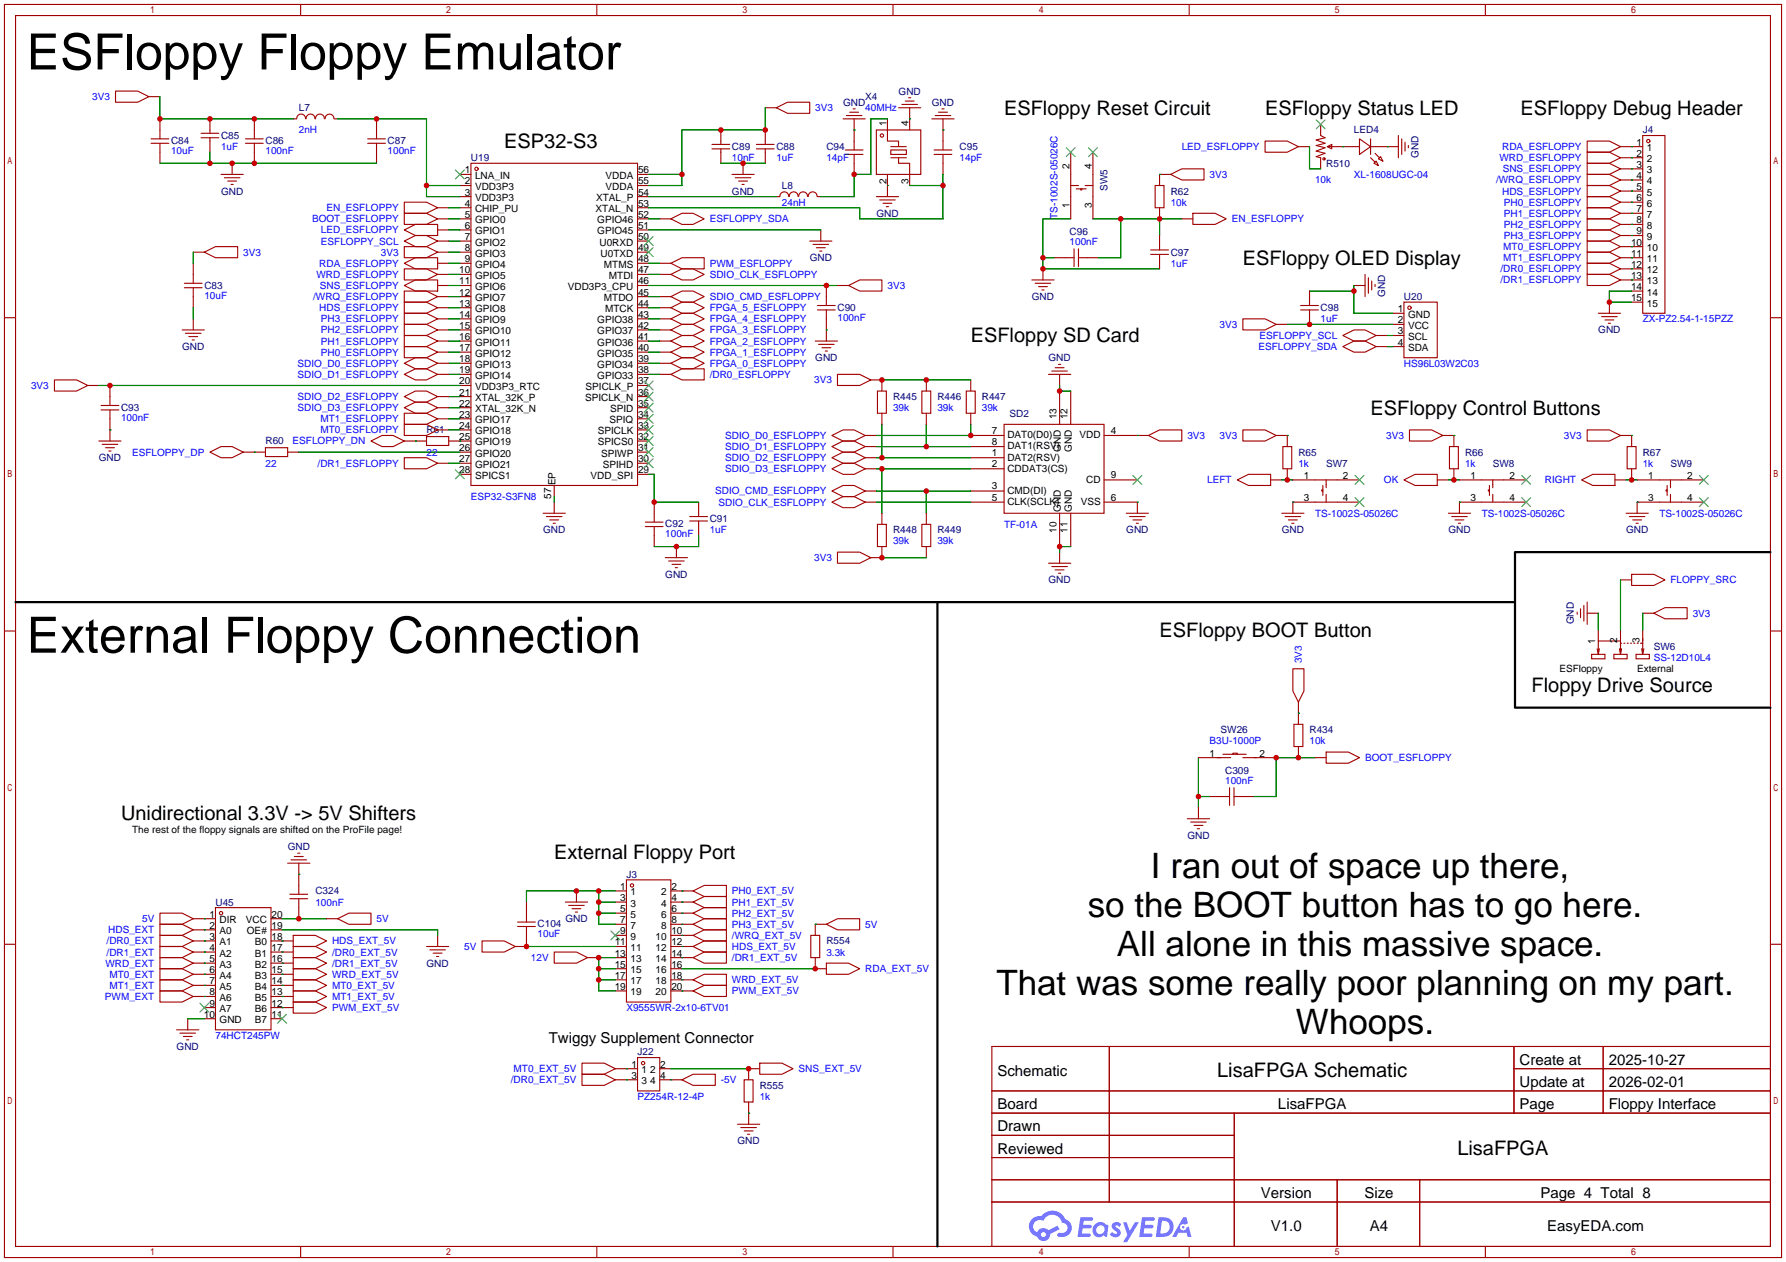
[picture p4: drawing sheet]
<svg xmlns="http://www.w3.org/2000/svg" width="408mm" height="289mm" viewBox="0 0 408 289" stroke-linecap="round" stroke-linejoin="round" font-family="sans-serif">
<defs><g id="words">
<g font-size="11.4">
<text x="6.1" y="15.9">ESFloppy Floppy Emulator</text>
<text x="6.1" y="149.2">External Floppy Connection</text>
</g>
<g font-size="8">
<text x="263.2" y="200.8">I ran out of space up there,</text>
<text x="248.7" y="209.6">so the BOOT button has to go here.</text>
<text x="255.4" y="218.5">All alone in this massive space.</text>
<text x="227.8" y="227.4">That was some really poor planning on my part.</text>
<text x="296.4" y="236.3">Whoops.</text>
</g>
<g font-size="4.6">
<text x="229.6" y="26.2">ESFloppy Reset Circuit</text>
<text x="289.3" y="26.2">ESFloppy Status LED</text>
<text x="347.7" y="26.2">ESFloppy Debug Header</text>
<text x="115.3" y="33.8">ESP32-S3</text>
<text x="284.2" y="60.5">ESFloppy OLED Display</text>
<text x="222" y="78.3">ESFloppy SD Card</text>
<text x="313.4" y="94.8">ESFloppy Control Buttons</text>
<text x="265.2" y="145.6">ESFloppy BOOT Button</text>
<text x="350.3" y="158.3">Floppy Drive Source</text>
<text x="27.7" y="187.5">Unidirectional 3.3V -&gt; 5V Shifters</text>
<text x="126.7" y="196.4">External Floppy Port</text>
<text x="278.3" y="246.3">LisaFPGA Schematic</text>
<text x="333.3" y="264.1">LisaFPGA</text>
</g>
<g font-size="3.4">
<text x="125.5" y="238.5">Twiggy Supplement Connector</text>
<text x="228.1" y="246">Schematic</text>
<text x="347.5" y="243.4">Create at</text>
<text x="367.9" y="243.4">2025-10-27</text>
<text x="347.5" y="248.5">Update at</text>
<text x="367.9" y="248.5">2026-02-01</text>
<text x="228.1" y="253.6">Board</text>
<text x="292.3" y="253.6">LisaFPGA</text>
<text x="347.5" y="253.6">Page</text>
<text x="367.9" y="253.6">Floppy Interface</text>
<text x="228.1" y="258.7">Drawn</text>
<text x="228.1" y="263.8">Reviewed</text>
<text x="288.3" y="273.9">Version</text>
<text x="312" y="273.9">Size</text>
<text x="352.3" y="273.9">Page 4 Total 8</text>
<text x="290.6" y="281.5">V1.0</text>
<text x="313.3" y="281.5">A4</text>
<text x="353.8" y="281.5">EasyEDA.com</text>
</g>
<g font-size="2.3" fill="#00f">
<text x="21.1" y="22.9">3V3</text>
<text x="186.4" y="25.4">3V3</text>
<text x="197.9" y="25.4">40MHz</text>
<text x="39.1" y="35.2">10uF</text>
<text x="50.5" y="34.3">1uF</text>
<text x="60.7" y="35.2">100nF</text>
<text x="68.3" y="30.5">2nH</text>
<text x="88.6" y="35.2">100nF</text>
<text x="270.2" y="34.3">LED_ESFLOPPY</text>
<text x="343.5" y="34.3">RDA_ESFLOPPY</text>
<text x="167.4" y="36.9">10nF</text>
<text x="177.5" y="36.9">1uF</text>
<text x="189" y="36.9">14pF</text>
<text x="219.5" y="36.9">14pF</text>
<text x="276.6" y="40.7">3V3</text>
<text x="300.7" y="41.9">10k</text>
<text x="309.6" y="40.7">XL-1608UGC-04</text>
<text x="342.1" y="41.9">/WRQ_ESFLOPPY</text>
<text x="342.9" y="36.9">WRD_ESFLOPPY</text>
<text x="343.6" y="39.4">SNS_ESFLOPPY</text>
<text x="178.8" y="47">24nH</text>
<text x="267.7" y="47">10k</text>
<text x="343.5" y="44.5">HDS_ESFLOPPY</text>
<text x="343.9" y="47">PH0_ESFLOPPY</text>
<text x="71.4" y="50.8">BOOT_ESFLOPPY</text>
<text x="73.4" y="53.4">LED_ESFLOPPY</text>
<text x="74.7" y="48.3">EN_ESFLOPPY</text>
<text x="162.3" y="50.8">ESFLOPPY_SDA</text>
<text x="241.8" y="50" transform="rotate(-90 241.8 50)">TS-1002S-05026C</text>
<text x="281.7" y="50.8">EN_ESFLOPPY</text>
<text x="343.9" y="52.1">PH2_ESFLOPPY</text>
<text x="343.9" y="49.6">PH1_ESFLOPPY</text>
<text x="55.6" y="58.4">3V3</text>
<text x="73.4" y="55.9">ESFLOPPY_SCL</text>
<text x="87.1" y="58.4">3V3</text>
<text x="244.6" y="56">100nF</text>
<text x="343.8" y="59.7">MT1_ESFLOPPY</text>
<text x="343.8" y="57.2">MT0_ESFLOPPY</text>
<text x="343.9" y="54.6">PH3_ESFLOPPY</text>
<text x="72.4" y="63.5">WRD_ESFLOPPY</text>
<text x="73" y="61">RDA_ESFLOPPY</text>
<text x="162.3" y="61">PWM_ESFLOPPY</text>
<text x="162.3" y="63.5">SDIO_CLK_ESFLOPPY</text>
<text x="267.7" y="61">1uF</text>
<text x="343.1" y="64.8">/DR1_ESFLOPPY</text>
<text x="343.1" y="62.3">/DR0_ESFLOPPY</text>
<text x="46.7" y="68.3">10uF</text>
<text x="71.6" y="68.6">/WRQ_ESFLOPPY</text>
<text x="73" y="71.1">HDS_ESFLOPPY</text>
<text x="73.1" y="66.1">SNS_ESFLOPPY</text>
<text x="162.3" y="71.1">FPGA_5_ESFLOPPY</text>
<text x="162.3" y="68.6">SDIO_CMD_ESFLOPPY</text>
<text x="202.9" y="66.1">3V3</text>
<text x="73.4" y="73.7">PH3_ESFLOPPY</text>
<text x="73.4" y="76.2">PH2_ESFLOPPY</text>
<text x="162.3" y="76.2">FPGA_3_ESFLOPPY</text>
<text x="162.3" y="73.7">FPGA_4_ESFLOPPY</text>
<text x="191.5" y="73.3">100nF</text>
<text x="278.9" y="75">3V3</text>
<text x="288" y="77.5">ESFLOPPY_SCL</text>
<text x="302" y="73.7">1uF</text>
<text x="375.7" y="73.7">ZX-PZ2.54-1-15PZZ</text>
<text x="68.1" y="83.8">SDIO_D0_ESFLOPPY</text>
<text x="73.4" y="78.8">PH1_ESFLOPPY</text>
<text x="73.4" y="81.3">PH0_ESFLOPPY</text>
<text x="162.3" y="83.8">FPGA_0_ESFLOPPY</text>
<text x="162.3" y="81.3">FPGA_1_ESFLOPPY</text>
<text x="162.3" y="78.8">FPGA_2_ESFLOPPY</text>
<text x="287.8" y="80">ESFLOPPY_SDA</text>
<text x="321.1" y="83.8">HS96L03W2C03</text>
<text x="7.1" y="88.9">3V3</text>
<text x="68.1" y="86.4">SDIO_D1_ESFLOPPY</text>
<text x="162.3" y="86.4">/DR0_ESFLOPPY</text>
<text x="186.2" y="87.7">3V3</text>
<text x="68.1" y="91.5">SDIO_D2_ESFLOPPY</text>
<text x="68.1" y="94">SDIO_D3_ESFLOPPY</text>
<text x="204.2" y="94">39k</text>
<text x="214.4" y="94">39k</text>
<text x="224.5" y="94">39k</text>
<text x="27.7" y="96.2">100nF</text>
<text x="66.9" y="101.6">ESFLOPPY_DN</text>
<text x="73.3" y="96.5">MT1_ESFLOPPY</text>
<text x="73.3" y="99.1">MT0_ESFLOPPY</text>
<text x="165.8" y="100.4">SDIO_D0_ESFLOPPY</text>
<text x="271.5" y="100.4">3V3</text>
<text x="278.9" y="100.4">3V3</text>
<text x="317" y="100.4">3V3</text>
<text x="357.6" y="100.4">3V3</text>
<text x="30.2" y="104.2">ESFLOPPY_DP</text>
<text x="60.7" y="106.7">22</text>
<text x="72.6" y="106.7">/DR1_ESFLOPPY</text>
<text x="97.5" y="104.2">22</text>
<text x="165.8" y="102.9">SDIO_D1_ESFLOPPY</text>
<text x="165.8" y="105.4">SDIO_D2_ESFLOPPY</text>
<text x="165.8" y="108">SDIO_D3_ESFLOPPY</text>
<text x="296.9" y="106.7">1k</text>
<text x="335" y="106.7">1k</text>
<text x="375.7" y="106.7">1k</text>
<text x="163.6" y="113.1">SDIO_CMD_ESFLOPPY</text>
<text x="276.1" y="110.5">LEFT</text>
<text x="316.5" y="110.5">OK</text>
<text x="353.3" y="110.5">RIGHT</text>
<text x="107.7" y="114.3">ESP32-S3FN8</text>
<text x="164.3" y="115.6">SDIO_CLK_ESFLOPPY</text>
<text x="300.7" y="118.1">TS-1002S-05026C</text>
<text x="338.8" y="118.1">TS-1002S-05026C</text>
<text x="379.5" y="118.1">TS-1002S-05026C</text>
<text x="152.1" y="122.9">100nF</text>
<text x="162.3" y="121.9">1uF</text>
<text x="204.2" y="124.5">39k</text>
<text x="214.4" y="124.5">39k</text>
<text x="229.6" y="120.7">TF-01A</text>
<text x="186.2" y="128.3">3V3</text>
<text x="382" y="133.4">FLOPPY_SRC</text>
<text x="387.1" y="141">3V3</text>
<text x="297.7" y="151.6" transform="rotate(-90 297.7 151.6)">3V3</text>
<text x="378.2" y="151.2">SS-12D10L4</text>
<text x="276.6" y="170.2">B3U-1000P</text>
<text x="299.5" y="170.2">10k</text>
<text x="280.2" y="179.2">100nF</text>
<text x="312.2" y="174">BOOT_ESFLOPPY</text>
<text x="72.1" y="207">100nF</text>
<text x="167.4" y="204.5">PH0_EXT_5V</text>
<text x="167.4" y="207">PH1_EXT_5V</text>
<text x="167.4" y="209.6">PH2_EXT_5V</text>
<text x="24.4" y="215.9">/DR0_EXT</text>
<text x="24.8" y="213.4">HDS_EXT</text>
<text x="32.5" y="210.8">5V</text>
<text x="75.9" y="215.9">HDS_EXT_5V</text>
<text x="86.1" y="210.8">5V</text>
<text x="122.9" y="214.3">10uF</text>
<text x="167.4" y="212.1">PH3_EXT_5V</text>
<text x="167.4" y="214.7">/WRQ_EXT_5V</text>
<text x="197.9" y="212.1">5V</text>
<text x="24.1" y="221">WRD_EXT</text>
<text x="24.4" y="218.5">/DR1_EXT</text>
<text x="75.9" y="221">/DR1_EXT_5V</text>
<text x="75.9" y="218.5">/DR0_EXT_5V</text>
<text x="106.2" y="217.2">5V</text>
<text x="121.4" y="219.7">12V</text>
<text x="167.4" y="217.2">HDS_EXT_5V</text>
<text x="167.4" y="219.7">/DR1_EXT_5V</text>
<text x="189" y="218.5">3.3k</text>
<text x="25" y="223.5">MT0_EXT</text>
<text x="25" y="226.1">MT1_EXT</text>
<text x="75.9" y="223.5">WRD_EXT_5V</text>
<text x="75.9" y="226.1">MT0_EXT_5V</text>
<text x="167.4" y="224.8">WRD_EXT_5V</text>
<text x="167.4" y="227.4">PWM_EXT_5V</text>
<text x="197.9" y="222.3">RDA_EXT_5V</text>
<text x="24" y="228.6">PWM_EXT</text>
<text x="75.9" y="228.6">MT1_EXT_5V</text>
<text x="75.9" y="231.2">PWM_EXT_5V</text>
<text x="143.3" y="231.2">X9555WR-2x10-6TV01</text>
<text x="49.3" y="237.5">74HCT245PW</text>
<text x="117.5" y="245.1">MT0_EXT_5V</text>
<text x="182.6" y="245.1">SNS_EXT_5V</text>
<text x="116.8" y="247.7">/DR0_EXT_5V</text>
<text x="145.8" y="251.5">PZ254R-12-4P</text>
<text x="164.8" y="247.7">-5V</text>
<text x="173.7" y="251.5">1k</text>
</g>
<g font-size="2.3" fill="#000080">
<text x="197.9" y="22.9">X4</text>
<text x="205.5" y="21.6">GND</text>
<text x="68.3" y="25.4">L7</text>
<text x="192.8" y="24.2">GND</text>
<text x="213.1" y="24.2">GND</text>
<text x="39.1" y="32.9">C84</text>
<text x="50.5" y="31.8">C85</text>
<text x="60.7" y="32.9">C86</text>
<text x="88.6" y="32.9">C87</text>
<text x="167.4" y="34.3">C89</text>
<text x="177.5" y="34.3">C88</text>
<text x="189" y="34.3">C94</text>
<text x="219.5" y="34.3">C95</text>
<text x="309.6" y="30.5">LED4</text>
<text x="375.7" y="30.5">J4</text>
<text x="107.7" y="36.9">U19</text>
<text x="303.3" y="38.1">R510</text>
<text x="324.4" y="36.1" transform="rotate(-90 324.4 36.1)">GND</text>
<text x="50.5" y="44.5">GND</text>
<text x="167.4" y="44.5">GND</text>
<text x="178.8" y="43.2">L8</text>
<text x="253.3" y="43.7" transform="rotate(-90 253.3 43.7)">SW5</text>
<text x="267.7" y="44.5">R62</text>
<text x="200.4" y="49.6">GND</text>
<text x="244.6" y="53.7">C96</text>
<text x="185.2" y="59.7">GND</text>
<text x="267.7" y="58.4">C97</text>
<text x="46.7" y="66">C83</text>
<text x="191.5" y="71">C90</text>
<text x="236" y="68.6">GND</text>
<text x="302" y="71.1">C98</text>
<text x="316.8" y="67.8" transform="rotate(-90 316.8 67.8)">GND</text>
<text x="321.1" y="68.6">U20</text>
<text x="365.5" y="76.2">GND</text>
<text x="41.7" y="80">GND</text>
<text x="186.4" y="82.6">GND</text>
<text x="239.8" y="82.6">GND</text>
<text x="27.7" y="93.9">C93</text>
<text x="204.2" y="91.5">R445</text>
<text x="214.4" y="91.5">R446</text>
<text x="224.5" y="91.5">R447</text>
<text x="230.9" y="95.3">SD2</text>
<text x="60.7" y="101.6">R60</text>
<text x="97.5" y="99.1">R61</text>
<text x="22.6" y="105.4">GND</text>
<text x="296.9" y="104.2">R65</text>
<text x="303.3" y="106.7">SW7</text>
<text x="335" y="104.2">R66</text>
<text x="341.4" y="106.7">SW8</text>
<text x="375.7" y="104.2">R67</text>
<text x="382" y="106.7">SW9</text>
<text x="162.3" y="119.4">C91</text>
<text x="124.2" y="121.9">GND</text>
<text x="152.1" y="120.6">C92</text>
<text x="204.2" y="121.9">R448</text>
<text x="214.4" y="121.9">R449</text>
<text x="257.6" y="121.9">GND</text>
<text x="293.1" y="121.9">GND</text>
<text x="331.2" y="121.9">GND</text>
<text x="371.9" y="121.9">GND</text>
<text x="152.1" y="132.1">GND</text>
<text x="239.8" y="133.4">GND</text>
<text x="359.9" y="142.7" transform="rotate(-90 359.9 142.7)">GND</text>
<text x="378.2" y="148.6">SW6</text>
<text x="279.1" y="167.7">SW26</text>
<text x="299.5" y="167.7">R434</text>
<text x="280.2" y="176.9">C309</text>
<text x="271.5" y="191.8">GND</text>
<text x="65.8" y="194.3">GND</text>
<text x="143.3" y="200.7">J3</text>
<text x="49.3" y="207">U45</text>
<text x="72.1" y="204.5">C324</text>
<text x="122.9" y="212">C104</text>
<text x="129.3" y="210.8">GND</text>
<text x="189" y="215.9">R554</text>
<text x="97.5" y="221">GND</text>
<text x="40.4" y="240.1">GND</text>
<text x="145.8" y="241.3">J22</text>
<text x="173.7" y="248.9">R555</text>
<text x="168.7" y="261.6">GND</text>
</g>
<g font-size="2.3">
<text x="202.7" y="28.7" transform="rotate(-90 202.7 28.7)">1</text>
<text x="207.8" y="28.7" transform="rotate(-90 207.8 28.7)">4</text>
<text x="374.3" y="33.3">1</text>
<text x="374.3" y="35.8">2</text>
<text x="376.6" y="34.5">1</text>
<text x="106.3" y="39.6">1</text>
<text x="108.6" y="40.9">LNA_IN</text>
<text x="138.5" y="40.9">VDDA</text>
<text x="145.9" y="39.6">56</text>
<text x="244.6" y="38.6" transform="rotate(-90 244.6 38.6)">2</text>
<text x="249.7" y="38.6" transform="rotate(-90 249.7 38.6)">4</text>
<text x="374.3" y="38.4">3</text>
<text x="374.3" y="40.9">4</text>
<text x="376.6" y="37.1">2</text>
<text x="376.6" y="39.6">3</text>
<text x="106.3" y="42.2">2</text>
<text x="106.3" y="44.7">3</text>
<text x="106.3" y="47.2">4</text>
<text x="108.6" y="43.4">VDD3P3</text>
<text x="108.6" y="46">VDD3P3</text>
<text x="136.3" y="46">XTAL_P</text>
<text x="138.5" y="43.4">VDDA</text>
<text x="145.9" y="47.2">53</text>
<text x="145.9" y="44.7">54</text>
<text x="145.9" y="42.2">55</text>
<text x="202.7" y="42.2" transform="rotate(-90 202.7 42.2)">2</text>
<text x="207.8" y="42.2" transform="rotate(-90 207.8 42.2)">3</text>
<text x="244.6" y="47.5" transform="rotate(-90 244.6 47.5)">1</text>
<text x="249.7" y="47.5" transform="rotate(-90 249.7 47.5)">3</text>
<text x="374.3" y="43.4">5</text>
<text x="374.3" y="46">6</text>
<text x="376.6" y="42.2">4</text>
<text x="376.6" y="44.7">5</text>
<text x="376.6" y="47.2">6</text>
<text x="106.3" y="49.8">5</text>
<text x="106.3" y="52.3">6</text>
<text x="108.6" y="48.5">CHIP_PU</text>
<text x="108.6" y="51.1">GPIO0</text>
<text x="108.6" y="53.6">GPIO1</text>
<text x="136.2" y="48.5">XTAL_N</text>
<text x="136.6" y="53.6">GPIO45</text>
<text x="136.6" y="51.1">GPIO46</text>
<text x="145.9" y="52.3">51</text>
<text x="145.9" y="49.8">52</text>
<text x="374.3" y="48.5">7</text>
<text x="374.3" y="51.1">8</text>
<text x="374.3" y="53.6">9</text>
<text x="376.6" y="49.8">7</text>
<text x="376.6" y="52.3">8</text>
<text x="106.3" y="54.9">7</text>
<text x="106.3" y="57.4">8</text>
<text x="106.3" y="59.9">9</text>
<text x="108.6" y="56.1">GPIO2</text>
<text x="108.6" y="58.7">GPIO3</text>
<text x="137.1" y="56.1">U0RXD</text>
<text x="137.4" y="58.7">U0TXD</text>
<text x="145.9" y="59.9">48</text>
<text x="145.9" y="57.4">49</text>
<text x="145.9" y="54.9">50</text>
<text x="373" y="56.1">10</text>
<text x="373" y="58.7">11</text>
<text x="376.6" y="54.9">9</text>
<text x="376.6" y="57.4">10</text>
<text x="376.6" y="59.9">11</text>
<text x="105" y="62.5">10</text>
<text x="105" y="65">11</text>
<text x="108.6" y="61.2">GPIO4</text>
<text x="108.6" y="63.8">GPIO5</text>
<text x="138.1" y="61.2">MTMS</text>
<text x="139.3" y="63.8">MTDI</text>
<text x="145.9" y="65">46</text>
<text x="145.9" y="62.5">47</text>
<text x="373" y="61.2">12</text>
<text x="373" y="63.8">13</text>
<text x="376.6" y="62.5">12</text>
<text x="376.6" y="65">13</text>
<text x="105" y="67.6">12</text>
<text x="105" y="70.1">13</text>
<text x="108.6" y="66.3">GPIO6</text>
<text x="108.6" y="68.8">GPIO7</text>
<text x="108.6" y="71.4">GPIO8</text>
<text x="129.9" y="66.3">VDD3P3_CPU</text>
<text x="138.1" y="68.8">MTDO</text>
<text x="138.4" y="71.4">MTCK</text>
<text x="145.9" y="70.1">44</text>
<text x="145.9" y="67.6">45</text>
<text x="319.7" y="71.4">1</text>
<text x="373" y="66.3">14</text>
<text x="373" y="68.8">15</text>
<text x="376.6" y="67.6">14</text>
<text x="376.6" y="70.1">15</text>
<text x="105" y="72.6">14</text>
<text x="105" y="75.2">15</text>
<text x="105" y="77.7">16</text>
<text x="108.6" y="73.9">GPIO9</text>
<text x="108.6" y="76.5">GPIO10</text>
<text x="136.6" y="76.5">GPIO37</text>
<text x="136.6" y="73.9">GPIO38</text>
<text x="145.9" y="77.7">41</text>
<text x="145.9" y="75.2">42</text>
<text x="145.9" y="72.6">43</text>
<text x="319.7" y="73.9">2</text>
<text x="319.7" y="76.5">3</text>
<text x="322" y="72.6">GND</text>
<text x="322" y="75.2">VCC</text>
<text x="322" y="77.7">SCL</text>
<text x="105" y="80.3">17</text>
<text x="105" y="82.8">18</text>
<text x="108.6" y="79">GPIO11</text>
<text x="108.6" y="81.5">GPIO12</text>
<text x="136.6" y="81.5">GPIO35</text>
<text x="136.6" y="79">GPIO36</text>
<text x="145.9" y="82.8">39</text>
<text x="145.9" y="80.3">40</text>
<text x="319.7" y="79">4</text>
<text x="322" y="80.3">SDA</text>
<text x="105" y="85.3">19</text>
<text x="105" y="87.9">20</text>
<text x="108.6" y="84.1">GPIO13</text>
<text x="108.6" y="86.6">GPIO14</text>
<text x="108.6" y="89.2">VDD3P3_RTC</text>
<text x="133.9" y="89.2">SPICLK_P</text>
<text x="136.6" y="86.6">GPIO33</text>
<text x="136.6" y="84.1">GPIO34</text>
<text x="145.9" y="87.9">37</text>
<text x="145.9" y="85.3">38</text>
<text x="105" y="90.4">21</text>
<text x="105" y="93">22</text>
<text x="105" y="95.5">23</text>
<text x="108.6" y="91.7">XTAL_32K_P</text>
<text x="108.6" y="94.2">XTAL_32K_N</text>
<text x="133.8" y="91.7">SPICLK_N</text>
<text x="139.5" y="94.2">SPID</text>
<text x="145.9" y="95.5">34</text>
<text x="145.9" y="93">35</text>
<text x="145.9" y="90.4">36</text>
<text x="241.6" y="95.9" transform="rotate(-90 241.6 95.9)">13</text>
<text x="244.1" y="95.9" transform="rotate(-90 244.1 95.9)">12</text>
<text x="105" y="98">24</text>
<text x="105" y="100.6">25</text>
<text x="108.6" y="96.8">GPIO17</text>
<text x="108.6" y="99.3">GPIO18</text>
<text x="108.6" y="101.9">GPIO19</text>
<text x="136.7" y="101.9">SPICS0</text>
<text x="136.7" y="99.3">SPICLK</text>
<text x="139.4" y="96.8">SPIQ</text>
<text x="145.9" y="100.6">32</text>
<text x="145.9" y="98">33</text>
<text x="226.8" y="99.2">7</text>
<text x="226.8" y="101.8">8</text>
<text x="230.4" y="100.2">DAT0(D0)</text>
<text x="246.9" y="100.2">VDD</text>
<text x="254" y="99.2">4</text>
<text x="105" y="103.1">26</text>
<text x="105" y="105.7">27</text>
<text x="108.6" y="104.4">GPIO20</text>
<text x="108.6" y="106.9">GPIO21</text>
<text x="137.5" y="104.4">SPIWP</text>
<text x="137.9" y="106.9">SPIHD</text>
<text x="145.9" y="105.7">30</text>
<text x="145.9" y="103.1">31</text>
<text x="226.8" y="104.3">1</text>
<text x="226.8" y="106.8">2</text>
<text x="230.4" y="105.3">DAT2(RSV)</text>
<text x="230.4" y="107.9">CDDAT3(CS)</text>
<text x="230.4" y="102.8">DAT1(RSV)</text>
<text x="242.6" y="103.3" transform="rotate(-90 242.6 103.3)">GND</text>
<text x="245.1" y="103.3" transform="rotate(-90 245.1 103.3)">GND</text>
<text x="105" y="108.2">28</text>
<text x="108.6" y="109.5">SPICS1</text>
<text x="127" y="111" transform="rotate(-90 127 111)">EP</text>
<text x="135.1" y="109.5">VDD_SPI</text>
<text x="145.9" y="108.2">29</text>
<text x="226.8" y="111.9">3</text>
<text x="230.4" y="112.9">CMD(DI)</text>
<text x="248.4" y="110.4">CD</text>
<text x="254" y="109.4">9</text>
<text x="298.2" y="109.5">1</text>
<text x="307.1" y="109.5">2</text>
<text x="336.3" y="109.5">1</text>
<text x="345.2" y="109.5">2</text>
<text x="376.9" y="109.5">1</text>
<text x="385.8" y="109.5">2</text>
<text x="126" y="114" transform="rotate(-90 126 114)">57</text>
<text x="226.8" y="114.5">5</text>
<text x="230.4" y="115.5">CLK(SCLK)</text>
<text x="242.6" y="117" transform="rotate(-90 242.6 117)">GND</text>
<text x="245.1" y="117" transform="rotate(-90 245.1 117)">GND</text>
<text x="247.1" y="115.5">VSS</text>
<text x="254" y="114.5">6</text>
<text x="298.2" y="114.6">3</text>
<text x="307.1" y="114.6">4</text>
<text x="336.3" y="114.6">3</text>
<text x="345.2" y="114.6">4</text>
<text x="376.9" y="114.6">3</text>
<text x="385.8" y="114.6">4</text>
<text x="241.6" y="121.8" transform="rotate(-90 241.6 121.8)">10</text>
<text x="244.1" y="121.8" transform="rotate(-90 244.1 121.8)">11</text>
<text x="364.8" y="147.3" transform="rotate(-90 364.8 147.3)">1</text>
<text x="369.9" y="147" transform="rotate(-90 369.9 147)">2</text>
<text x="374.9" y="147" transform="rotate(-90 374.9 147)">3</text>
<text x="356.6" y="153.7">ESFloppy</text>
<text x="374.4" y="153.7">External</text>
<text x="276.6" y="173">1</text>
<text x="288" y="173">2</text>
<text x="30.2" y="190.5">The rest of the floppy signals are shifted on the ProFile page!</text>
<text x="141.9" y="203.5">1</text>
<text x="153.5" y="203.5">2</text>
<text x="47.9" y="209.8">1</text>
<text x="62.1" y="209.8">20</text>
<text x="141.9" y="206">3</text>
<text x="141.9" y="208.5">5</text>
<text x="144.2" y="204.7">1</text>
<text x="144.2" y="207.3">3</text>
<text x="144.2" y="209.8">5</text>
<text x="151.2" y="209.8">6</text>
<text x="151.2" y="207.3">4</text>
<text x="151.2" y="204.7">2</text>
<text x="153.5" y="208.5">6</text>
<text x="153.5" y="206">4</text>
<text x="47.9" y="212.3">2</text>
<text x="47.9" y="214.9">3</text>
<text x="50.2" y="211.1">DIR</text>
<text x="50.2" y="213.6">A0</text>
<text x="56.2" y="211.1">VCC</text>
<text x="56.5" y="213.6">OE#</text>
<text x="62.1" y="214.9">18</text>
<text x="62.1" y="212.3">19</text>
<text x="141.9" y="211.1">7</text>
<text x="141.9" y="213.6">9</text>
<text x="144.2" y="212.3">7</text>
<text x="144.2" y="214.9">9</text>
<text x="149.9" y="214.9">10</text>
<text x="151.2" y="212.3">8</text>
<text x="153.5" y="213.6">10</text>
<text x="153.5" y="211.1">8</text>
<text x="47.9" y="217.4">4</text>
<text x="47.9" y="220">5</text>
<text x="50.2" y="216.2">A1</text>
<text x="50.2" y="218.7">A2</text>
<text x="50.2" y="221.2">A3</text>
<text x="58.2" y="221.2">B2</text>
<text x="58.2" y="218.7">B1</text>
<text x="58.2" y="216.2">B0</text>
<text x="62.1" y="220">16</text>
<text x="62.1" y="217.4">17</text>
<text x="140.6" y="216.2">11</text>
<text x="140.6" y="218.7">13</text>
<text x="140.6" y="221.2">15</text>
<text x="144.2" y="217.4">11</text>
<text x="144.2" y="220">13</text>
<text x="149.9" y="220">14</text>
<text x="149.9" y="217.4">12</text>
<text x="153.5" y="221.2">16</text>
<text x="153.5" y="218.7">14</text>
<text x="153.5" y="216.2">12</text>
<text x="47.9" y="222.5">6</text>
<text x="47.9" y="225">7</text>
<text x="47.9" y="227.6">8</text>
<text x="50.2" y="223.8">A4</text>
<text x="50.2" y="226.3">A5</text>
<text x="58.2" y="226.3">B4</text>
<text x="58.2" y="223.8">B3</text>
<text x="62.1" y="227.6">13</text>
<text x="62.1" y="225">14</text>
<text x="62.1" y="222.5">15</text>
<text x="140.6" y="223.8">17</text>
<text x="140.6" y="226.3">19</text>
<text x="144.2" y="222.5">15</text>
<text x="144.2" y="225">17</text>
<text x="144.2" y="227.6">19</text>
<text x="149.9" y="227.6">20</text>
<text x="149.9" y="225">18</text>
<text x="149.9" y="222.5">16</text>
<text x="153.5" y="226.3">20</text>
<text x="153.5" y="223.8">18</text>
<text x="46.6" y="232.7">10</text>
<text x="47.9" y="230.1">9</text>
<text x="50.2" y="228.9">A6</text>
<text x="50.2" y="231.4">A7</text>
<text x="50.2" y="233.9">GND</text>
<text x="58.2" y="233.9">B7</text>
<text x="58.2" y="231.4">B6</text>
<text x="58.2" y="228.9">B5</text>
<text x="62.1" y="232.7">11</text>
<text x="62.1" y="230.1">12</text>
<text x="144.4" y="244.1">1</text>
<text x="146.7" y="245.4">1</text>
<text x="148.7" y="245.4">2</text>
<text x="151" y="244.1">2</text>
<text x="144.4" y="246.6">3</text>
<text x="146.7" y="247.9">3</text>
<text x="148.7" y="247.9">4</text>
<text x="151" y="246.6">4</text>
</g>
</g></defs>
<g fill="none" stroke="#a10000" stroke-width=".25">
<path d="M1 1h406.4v286.5h-406.4zM3.6 3.6h401.3v281.4h-401.3zM68.7 1v2.6M136.5 1v2.6M204.2 1v2.6M271.9 1v2.6M339.7 1v2.6M1 72.6h2.6M404.9 72.6h2.5M1 144.3h2.6M404.9 144.3h2.5M1 215.9h2.6"/>
<path d="M404.9 215.9h2.5M226.8 239.3h178.1v45.7h-178.1zM253.7 239.3v35.5M346.2 239.3v15.2M366.6 239.3v15.2M226.8 249.4h178.1M226.8 254.5h178.1M226.8 259.6h55.5M282.3 254.5v30.5M346.2 244.3h58.7M226.8 269.7h178.1M226.8 264.7h55.5"/>
<path d="M226.8 274.8h178.1M305.8 269.7v15.3M324.7 269.7v15.3M68.7 285v2.5M136.5 285v2.5M204.2 285v2.5M271.9 285v2.5M339.7 285v2.5"/>
</g>
<g fill="#5487ff">
<path d="M254.6 279.7a1.3 1.3 0 0 1 1.8 .3l-.4 .6a.54 .54 0 0 0-.9-.3l.1 .2a1.28 1.28 0 0 1 .8 2.1 1.53 1.53 0 0 1-2.2-.3l.5-.6 .8 .4a.31 .31 0 0 0 .4-.2 .31 .31 0 0 0-.3-.4 1.12 1.12 0 0 1-.6-1.8z"/>
<path d="M256.8 279.5h.9l.6 2 1.2-2h.9l-2.7 4.5h-.9l1-1.7z"/>
<path d="M247.1 278.3h2.2a.46 .46 0 0 1 .5 .1 .46 .46 0 0 1 .1 .5l-.3 .2h-1.8l-.1 .9h1.6a.4 .4 0 0 1 .4 .5 .4 .4 0 0 1-.4 .3h-1.7l-.2 1.2h1.4a.46 .46 0 0 1 .5 .1 .46 .46 0 0 1 .1 .5l-.3 .2h-2.7z"/>
<path d="M261.2 278.3h2.2a.47 .47 0 0 1 .5 .1 .47 .47 0 0 1 .1 .5l-.3 .2h-1.8l-.1 .9h1.6a.4 .4 0 0 1 .4 .5 .4 .4 0 0 1-.4 .3h-1.7l-.2 1.2h1.4a.46 .46 0 0 1 .5 .1 .46 .46 0 0 1 .1 .5l-.3 .2h-2.7z"/>
<path d="M270.6 278.3h.7l.4 1.4-.7 .3a.75 .75 0 0 0-1.1 .3 .75 .75 0 0 0 .5 1.1 .75 .75 0 0 0 .9-.7l.5-.3 .7 2.4h-.9l-.2-1h-1.9l-.5 1h-.9z"/>
<path d="M265 278.3l-.7 4.5h1.5a2.27 2.27 0 0 0 2.6-2.3 2.27 2.27 0 0 0-2.7-2.2zM265.7 279.1a1.5 1.5 0 0 1 1.8 1.5 1.5 1.5 0 0 1-1.9 1.4h-.3z"/>
<path d="M250.4 279.9a1.6 1.6 0 0 0-.3 2.3 1.6 1.6 0 0 0 2.3 .2l.8 .4 .3-2.5-.2-.2-.5-.1a1.58 1.58 0 0 0-2.4-.1zM251 280.5a.99 .99 0 0 1 1.6 .5 .99 .99 0 0 1-1.3 1.1 .98 .98 0 0 1-.3-1.6z"/>
<path d="M236 278.7a2.37 2.37 0 0 0 1.2 4 1.54 1.54 0 0 0 1.7 1 1.54 1.54 0 0 0 1.3-1.6l2.1-1.1-.5-.7-2 1a1.57 1.57 0 0 0-2.6 .5 1.5 1.5 0 0 1-.8-2.1 1.5 1.5 0 0 1 2.2-.5 2.23 2.23 0 0 1 2.3-1.5 2.23 2.23 0 0 1 2 1.9 1.16 1.16 0 0 1 1.2 1 1.16 1.16 0 0 1-1.1 1.3h-.6a.47 .47 0 0 0-.6 .4 .47 .47 0 0 0 .4 .5 2.14 2.14 0 0 0 2.7-1.3 2.14 2.14 0 0 0-1.3-2.7 3.2 3.2 0 0 0-5.5-.8l-1.1 .1zM238 282.3a.6 .6 0 0 1 1.2 0 .6 .6 0 0 1-1.2 0z"/>
<circle cx="270.6" cy="280.6" r=".28"/>
</g>
<g fill="none" stroke="#a10000" stroke-width=".25">
<path d="M26.4 20.8h5.1l2.5 1.3-2.5 1.3h-5.1zM34 22.1h2.6M34.5 32.8h4.1M34.5 31.8h4.1M36.6 27.2v4.6M36.6 32.8v4.5M46 31.5h4M46 30.5h4M48 27.2v3.3M48 31.5v3.3M50.5 39.9h5.1M53.1 37.3v2.6"/>
<path d="M56.1 32.8h4.1M56.1 31.8h4.1M58.2 27.2v4.6M58.2 32.8v4.5M67.1 27.2h.7M67.8 27.2a1.01 1.01 0 0 1 1.1-1.1 1.01 1.01 0 0 1 1 1.1M70 27.2a1.01 1.01 0 0 1 1-1.1 1.01 1.01 0 0 1 1 1.1M72.2 27.2a1.01 1.01 0 0 1 1-1.1 1.01 1.01 0 0 1 1 1.1M74.3 27.2a1.01 1.01 0 0 1 1.1-1.1 1.01 1.01 0 0 1 1 1.1M76.5 27.2h.7M84.1 32.8h4M84.1 31.8h4"/>
<path d="M86.1 27.2v4.6M86.1 32.8v4.5M105.2 39.9h2.5M107.7 37.3h38.1v73.7h-38.1zM145.8 39.9h2.5M162.8 34h4.1M162.8 33h4.1M164.8 29.7v3.3M164.8 34v3.3M167.4 39.9h5.1M169.9 37.3v2.6M173 34h4"/>
<path d="M173 33h4M175 29.7v3.3M175 34v3.3M175 24.6h2.5M177.5 24.6l2.6-1.2h5.1v2.5h-5.1zM192.8 27.2h5.1M193.3 34.3h4.1M193.3 35.3h4.1M193.5 26.4h3.6M194.3 25.7h2M195.1 24.9h.5M195.3 27.2v7.1"/>
<path d="M195.3 35.3v4.6M200.4 29.7h10.2v10.2h-10.2zM202.9 27.2v5.1h2.6v1.2M202.9 39.9v5.1M203.7 34.3h3.6v1h-3.6zM203.7 33.5h3.6M203.7 36.1h3.6M205.5 36.1v1.2h2.5v5.1M205.5 24.6h5.1M206.2 23.9h3.6M207 23.1h2M207.8 22.4h.5"/>
<path d="M208 24.6v5.1M213.1 27.2h5.1M213.6 34.3h4.1M213.6 35.3h4.1M213.9 26.4h3.5M214.6 25.7h2.1M215.4 24.9h.5M215.6 27.2v7.1M215.6 35.3v4.6M244.9 34.8v15.2M249.9 34.8v15.2M267.7 39.9l2.6-1.3h5v2.5h-5z"/>
<path d="M267.7 39.9h-2.5v2.5M289.3 32.3h5.1l2.5 1.2-2.5 1.3h-5.1zM296.9 33.5h2.6M302 28.4v2.6l1 .5-2 .5 2 .8-2 .5 2 .5-2 .7 2 .6-2 .7 1 .3v2.5M303.5 33.5l1-.5v1zM303.5 33.5h7.4M310.9 31.8l2.5 1.7-2.5 1.8zM313.4 33.5h6.4M313.4 36.1l1.1 1M313.4 31.8v3.5M314.5 35.1l1 1M314.7 36.8l.5 1-1-.5z"/>
<path d="M315.7 35.8l.5 1-1-.5zM319.8 31v5.1M320.5 31.8v3.5M321.3 32.5v2M322.1 33.3v.5M363 34.8h5l2.6 1.3-2.6 1.2h-5zM363 39.9h5l2.6 1.2-2.6 1.3h-5zM363 32.3h5l2.6 1.2-2.6 1.3h-5zM363 37.3h5l2.6 1.3-2.6 1.3h-5zM370.6 33.5h5.1M370.6 36.1h5.1M370.6 38.6h5.1"/>
<path d="M375.7 31h5v40.6h-5zM44.2 57.7h2.5M46.7 57.7l2.6-1.3h5.1v2.5h-5.1zM51.3 40.6h3.6M52.1 41.4h2M52.8 42.2h.5M92.5 48.8h5l2.6 1.2-2.6 1.3h-5zM92.5 56.4h5l2.6 1.3-2.6 1.2h-5zM92.5 46.2h5l2.6 1.3-2.6 1.3h-5zM92.5 52.6l2.5-1.3h5.1v2.5h-5.1zM92.5 55.1l2.5-1.3h2.5l2.6 1.3-2.6 1.3h-2.5zM100.1 47.5h2.5"/>
<path d="M100.1 50h2.5M100.1 52.6h2.5M100.1 55.1h2.5M100.1 57.7h2.5M105.2 42.4h2.5M105.2 45h2.5M105.2 47.5h2.5M105.2 50h2.5M105.2 52.6h2.5M105.2 55.1h2.5M105.2 57.7h2.5M145.8 42.4h2.5"/>
<path d="M145.8 45h2.5M145.8 47.5h2.5M145.8 50h2.5M145.8 52.6h2.5M145.8 55.1h2.5M145.8 57.7h2.5M150.9 50h2.5M153.4 50l2.6-1.2h2.5l2.5 1.2-2.5 1.3h-2.5zM168.1 40.6h3.6M168.9 41.4h2M169.7 42.2h.5M180.4 44.9a1.01 1.01 0 0 0-1.1-1 1.01 1.01 0 0 0-1 1l-.8 .1"/>
<path d="M180.5 44.9a1.01 1.01 0 0 1 1-1 1.01 1.01 0 0 1 1 1M182.6 44.9a1.01 1.01 0 0 1 1.1-1 1.01 1.01 0 0 1 1 1M184.8 44.9a1.01 1.01 0 0 1 1-1 1.01 1.01 0 0 1 1.1 1M185.2 55.1h5M185.9 55.9h3.6M186.7 56.6h2M186.9 45h.8M187.5 57.4h.5M187.7 52.6v2.5M200.4 45h5.1M201.2 45.7h3.5M201.9 46.5h2.1"/>
<path d="M202.7 47.2h.5M241 58.9h4.6M244.9 42.4h1.7M245.6 56.9v4.1M246.1 43.2h2.3M246.6 56.9v4.1M246.6 58.9h4.6M247.1 43.2v.2h.3v-.2M248.2 42.4h1.7M263.1 58.2h4.1M263.1 57.2h4.1M264.2 42.4h2v5.1h-2z"/>
<path d="M265.2 47.5v2.5M265.2 53.8v3.4M265.2 58.2v3.3M270.3 50h2.5M272.8 48.8h5.1l2.5 1.2-2.5 1.3h-5.1zM363 42.4h5l2.6 1.3-2.6 1.3h-5zM363 52.6h5l2.6 1.2-2.6 1.3h-5zM363 50h5l2.6 1.3-2.6 1.3h-5zM363 47.5h5l2.6 1.3-2.6 1.2h-5zM363 45h5l2.6 1.2-2.6 1.3h-5zM363 57.7h5l2.6 1.2-2.6 1.3h-5zM363 55.1h5l2.6 1.3-2.6 1.3h-5z"/>
<path d="M370.6 58.9h5.1M370.6 41.1h5.1M370.6 43.7h5.1M370.6 53.8h5.1M370.6 51.3h5.1M370.6 48.8h5.1M370.6 46.2h5.1M370.6 56.4h5.1M41.7 75.4h5M42.2 65.8h4M42.2 64.8h4M42.4 76.2h3.6"/>
<path d="M43.2 77h2M43.9 77.7h.5M44.2 60.2v4.6M44.2 65.8v4.6M44.2 72.9v2.5M92.5 60.2l2.5-1.3h5.1v2.6h-5.1zM92.5 65.3l2.5-1.3h5.1v2.5h-5.1zM92.5 61.5h5l2.6 1.2-2.6 1.3h-5zM92.5 66.5h5l2.6 1.3-2.6 1.3h-5zM92.5 69.1h5l2.6 1.3-2.6 1.2h-5zM92.5 71.6h5l2.6 1.3-2.6 1.3h-5zM92.5 74.2h5l2.6 1.2-2.6 1.3h-5z"/>
<path d="M92.5 76.7h5l2.6 1.3-2.6 1.2h-5zM92.5 79.2h5l2.6 1.3-2.6 1.3h-5zM100.1 60.2h2.5M100.1 62.7h2.5M100.1 65.3h2.5M100.1 67.8h2.5M100.1 70.4h2.5M100.1 72.9h2.5M100.1 75.4h2.5M100.1 78h2.5M105.2 60.2h2.5M105.2 62.7h2.5"/>
<path d="M105.2 65.3h2.5M105.2 67.8h2.5M105.2 70.4h2.5M105.2 72.9h2.5M105.2 75.4h2.5M105.2 78h2.5M145.8 60.2h2.5M145.8 62.7h2.5M145.8 65.3h2.5M145.8 67.8h2.5M145.8 70.4h2.5M145.8 72.9h2.5"/>
<path d="M145.8 75.4h2.5M145.8 78h2.5M150.9 60.2h2.5M150.9 62.7h2.5M150.9 67.8h2.5M150.9 70.4h2.5M150.9 72.9h2.5M150.9 75.4h2.5M150.9 78h2.5M153.4 78l2.6-1.3h2.5l2.5 1.3-2.5 1.2h-2.5zM153.4 75.4l2.6-1.2h2.5l2.5 1.2-2.5 1.3h-2.5zM153.4 72.9l2.6-1.3h2.5l2.5 1.3-2.5 1.3h-2.5z"/>
<path d="M153.4 70.4l2.6-1.3h2.5l2.5 1.3-2.5 1.2h-2.5zM153.4 60.2l2.6-1.3h5v2.6h-5zM153.4 62.7l2.6-1.2h2.5l2.5 1.2-2.5 1.3h-2.5zM153.4 67.8l2.6-1.3h2.5l2.5 1.3-2.5 1.3h-2.5zM186.4 78h5.1M186.9 70.9h4.1M186.9 69.9h4.1M187.2 78.7h3.6M188 79.5h2M189 65.3v4.6M189 70.9v7.1M191.5 65.3h2.6"/>
<path d="M194.1 65.3l2.5-1.3h5.1v2.5h-5.1zM236 64h5M236.7 64.8h3.6M237.5 65.5h2M238.3 66.3h.5M238.5 61.5v2.5M284.2 72.9h5.1l2.5 1.3-2.5 1.2h-5.1zM291.8 74.2h2.6M297.4 70.9h4.1M297.4 69.9h4.1M299.5 66.5v3.4M299.5 70.9v3.3"/>
<path d="M307.1 76.7l2.5-1.3h2.6l2.5 1.3-2.5 1.3h-2.6zM307.1 79.2l2.5-1.2h2.6l2.5 1.2-2.5 1.3h-2.6zM309.6 65.3h2.6M312.2 62.7v5.1M312.9 63.5v3.6M313.7 64.3v2M314.5 65v.5M314.7 76.7h2.5M314.7 79.2h2.5M318.5 71.6h2.6M318.5 74.2h2.6M318.5 76.7h2.6"/>
<path d="M318.5 79.2h2.6M321.1 69.1h7.6v12.7h-7.6zM363 62.7h5l2.6 1.3-2.6 1.3h-5zM363 60.2h5l2.6 1.3-2.6 1.2h-5zM365.5 71.6h5.1M366.3 72.4h3.5M367 73.2h2.1M367.8 73.9h.5M368 69.1v2.5M370.6 64h5.1M370.6 61.5h5.1M373.1 66.5h2.6"/>
<path d="M373.1 69.1h2.6M12.4 86.9h5.1l2.6 1.2-2.6 1.3h-5.1zM20.1 88.1h2.5M23.1 93.7h4.1M23.1 92.7h4.1M25.1 88.1v4.6M25.1 93.7v7.1M92.5 94.5h5l2.6 1.3-2.6 1.2h-5zM92.5 97h5l2.6 1.3-2.6 1.3h-5zM92.5 83.1l2.5-1.3h2.5l2.6 1.3-2.6 1.2h-2.5zM92.5 85.6l2.5-1.3h2.5l2.6 1.3-2.6 1.3h-2.5zM92.5 90.7l2.5-1.3h2.5l2.6 1.3-2.6 1.2h-2.5z"/>
<path d="M92.5 93.2l2.5-1.3h2.5l2.6 1.3-2.6 1.3h-2.5zM97.5 99.8h5.1v2.1h-5.1zM100.1 80.5h2.5M100.1 83.1h2.5M100.1 85.6h2.5M100.1 90.7h2.5M100.1 93.2h2.5M100.1 95.8h2.5M100.1 98.3h2.5M105.2 80.5h2.5M105.2 83.1h2.5M105.2 85.6h2.5"/>
<path d="M105.2 88.1h2.5M105.2 90.7h2.5M105.2 93.2h2.5M105.2 95.8h2.5M105.2 98.3h2.5M145.8 80.5h2.5M145.8 83.1h2.5M145.8 85.6h2.5M145.8 88.1h2.5M145.8 90.7h2.5M145.8 93.2h2.5M145.8 95.8h2.5"/>
<path d="M145.8 98.3h2.5M150.9 80.5h2.5M150.9 83.1h2.5M150.9 85.6h2.5M153.4 83.1l2.6-1.3h2.5l2.5 1.3-2.5 1.2h-2.5zM153.4 80.5l2.6-1.3h2.5l2.5 1.3-2.5 1.3h-2.5zM153.4 85.6l2.6-1.3h5v2.6h-5zM188.7 80.3h.5M190.2 99.6l2.6-1.3h2.5l2.6 1.3-2.6 1.2h-2.5zM191.5 85.6h5.1l2.5 1.3-2.5 1.2h-5.1zM197.9 99.6h2.5M199.1 86.9h2.6v2.5"/>
<path d="M200.7 89.4h2v5.1h-2zM201.7 94.5v2.5M210.8 89.4h2.1v5.1h-2.1zM211.8 86.9v2.5M211.8 94.5v2.5M221 89.4h2v5.1h-2zM222 99.6h7.6M222 86.9v2.5M222 94.5v2.5M229.6 97h22.9v20.3h-22.9zM239.8 85.6h5.1M240.5 84.8h3.6"/>
<path d="M241.3 84.1h2M242.1 83.3h.5M242.3 85.6v2.5M242.3 89.4v7.6M244.9 89.4v7.6M252.5 99.6h10.1M262.6 99.6l2.6-1.3h5.1v2.5h-5.1zM284.2 98.3h5.1l2.5 1.3-2.5 1.2h-5.1zM291.8 99.6h2.6v2.5M322.3 98.3h5.1l2.5 1.3-2.5 1.2h-5.1zM329.9 99.6h2.6v2.5M363 98.3h5l2.6 1.3-2.6 1.2h-5z"/>
<path d="M370.6 99.6h2.5v2.5M22.6 100.8h5.1M23.4 101.6h3.5M24.1 102.4h2.1M24.9 103.1h.5M48 103.4l2.5-1.3h2.6l2.5 1.3-2.5 1.2h-2.6zM55.6 103.4h5.1M60.7 102.4h5.1v2h-5.1zM65.8 103.4h2.5M84.8 100.8l2.6-1.2h2.5l2.6 1.2-2.6 1.3h-2.5zM92.5 104.6h5l2.6 1.3-2.6 1.3h-5zM92.5 100.8h5"/>
<path d="M100.1 105.9h2.5M102.6 100.8h5.1M105.2 103.4h2.5M105.2 105.9h2.5M105.2 108.5h2.5M124.2 117.3h5.1M125 118.1h3.5M125.7 118.9h2.1M126.5 119.6h.5M126.7 111v2.5M126.7 114.8v2.5M145.8 100.8h2.5"/>
<path d="M145.8 103.4h2.5M145.8 105.9h2.5M145.8 108.5h2.5M147.6 119.4h4M149.6 114.8v4.6M157.7 118.1h4.1M157.7 119.1h4.1M159.8 114.8v3.3M159.8 119.1v3.3M190.2 102.1l2.6-1.3h2.5l2.6 1.3-2.6 1.3h-2.5zM190.2 104.6l2.6-1.2h2.5l2.6 1.2-2.6 1.3h-2.5zM190.2 107.2l2.6-1.3h2.5l2.6 1.3-2.6 1.3h-2.5z"/>
<path d="M190.2 112.3l2.6-1.3h2.5l2.6 1.3-2.6 1.2h-2.5zM190.2 114.8l2.6-1.3h2.5l2.6 1.3-2.6 1.3h-2.5zM197.9 104.6h2.5M197.9 107.2h2.5M197.9 112.3h2.5M197.9 114.8h2.5M197.9 102.1h2.5M200.7 119.9h2v5.1h-2zM201.7 117.3v2.6M210.8 119.9h2.1v5.1h-2.1zM211.8 117.3v2.6M222 104.6h7.6"/>
<path d="M222 107.2h7.6M222 112.3h7.6M222 114.8h7.6M222 102.1h7.6M242.3 117.3v7.7M244.9 117.3v7.7M252.5 114.8h7.6v2.5M252.5 109.7h7.6M257.6 117.3h5M258.3 118.1h3.6M259.1 118.9h2M259.8 119.6h.5"/>
<path d="M283 109.7l2.5-1.2h5.1v2.5h-5.1zM290.6 109.7h2.5M293.1 117.3h5.1M293.4 102.1h2v5.1h-2zM293.9 118.1h3.5M294.4 107.2v2.5M294.6 118.9h2.1M295.4 119.6h.5M295.7 109.7h15.2M302.5 112h-.2v.3h.2M302.5 111v2.3M303.3 109.7v1.8"/>
<path d="M303.3 113v1.8M310.9 114.8h-15.2v2.5M321.1 109.7l2.5-1.2h5.1v2.5h-5.1zM328.7 109.7h2.5M331.2 117.3h5.1M331.5 102.1h2v5.1h-2zM332 118.1h3.5M332.5 107.2v2.5M332.7 118.9h2.1M333.5 119.6h.5M333.8 109.7h15.2M340.6 112h-.2v.3h.2"/>
<path d="M340.6 111v2.3M341.4 109.7v1.8M341.4 113v1.8M349 114.8h-15.2v2.5M361.7 109.7l2.5-1.2h5.1v2.5h-5.1zM369.3 109.7h2.6M371.9 117.3h5M372.1 102.1h2v5.1h-2zM372.6 118.1h3.6M373.1 107.2v2.5M373.4 118.9h2M374.1 119.6h.5"/>
<path d="M374.4 109.7h15.2M381.3 112h-.3v.3h.3M381.3 111v2.3M382 109.7v1.8M382 113v1.8M389.6 114.8h-15.2v2.5M147.6 120.4h4M149.6 120.4v4.6M152.1 127.5h5.1M152.9 128.3h3.6M153.7 129h2M154.4 129.8h.5"/>
<path d="M154.7 125v2.5M191.5 126.2h5.1l2.5 1.3-2.5 1.3h-5.1zM201.7 125v2.5h-2.6M211.8 125v2.5M239.8 128.8h5.1M240.5 129.5h3.6M241.3 130.3h2M242.1 131.1h.5M242.3 126.2v2.6M360.7 140v.5M361.4 139.2v2M362.2 138.4v3.6"/>
<path d="M363 137.7v5M370.6 132.6h2.5M373.1 131.3h5.1l2.5 1.3-2.5 1.3h-5.1zM295.7 152.9h2.5v5.1l-1.3 2.5-1.2-2.5zM363 140.2h2.5M364 149.6h3v1h-3zM365.3 148.3l.2 1.3M365.5 144v2.6M365.8 148.3l-.3 1.3M369.1 149.6h3v1h-3zM370.3 148.3l.3 1.3 .2-1.3M370.6 146.6h-5.1v3"/>
<path d="M370.6 144v3.8M370.8 147.1h-.2v2M371.3 147.1h.3M372.1 147.1h.3M372.9 147.1h.2M373.6 147.1h.3M374.1 149.6h3.1v1h-3.1zM374.4 147.1h.2M375.2 147.1h.5v2M375.4 148.3l.3 1.3 .2-1.3M375.7 144v3.2M375.7 140.2h2.5"/>
<path d="M378.2 140.2l2.5-1.3h5.1v2.6h-5.1zM274.1 173.2h7.3M279.7 172.5h5.3M281.9 172.5v-.3h1.1v.3M284.2 173.2h7.6M295.9 165.6h2v5.1h-2zM296.9 160.5v5.1M296.9 170.7v2.5M300.7 173.2h2.6M303.3 172h5.1l2.5 1.2-2.5 1.3h-5.1zM65.8 197.4h5.1M66.5 196.6h3.6"/>
<path d="M67.3 195.8h2M68.1 195.1h.5M68.3 197.4v7.1M271.5 187.2h5.1M272.3 188h3.5M273 188.7h2.1M273.8 189.5h.5M274.1 184.7v2.5M276.6 182.1h4.6M281.2 180.1v4M282.2 180.1v4M282.2 182.1h4.6"/>
<path d="M36.6 208.8h5.1l2.5 1.3-2.5 1.2h-5.1zM36.6 218.9h5.1l2.5 1.3-2.5 1.3h-5.1zM36.6 216.4h5.1l2.5 1.3-2.5 1.2h-5.1zM36.6 213.9h5.1l2.5 1.2-2.5 1.3h-5.1zM36.6 211.3h5.1l2.5 1.3-2.5 1.3h-5.1zM44.2 210.1h5.1M44.2 212.6h5.1M44.2 215.1h5.1M44.2 217.7h5.1M49.3 207.5h12.7v28h-12.7zM62 210.1h2.5M62 212.6h2.5"/>
<path d="M62 215.1h5.1M62 217.7h5.1M66.3 204.5h4.1M66.3 205.5h4.1M67.1 218.9h5l2.6 1.3-2.6 1.3h-5zM67.1 216.4h5l2.6 1.3-2.6 1.2h-5zM67.1 213.9h5l2.6 1.2-2.6 1.3h-5zM68.3 205.5v4.6M74.7 210.1h2.5M77.2 210.1l2.6-1.3h5v2.5h-5zM97.5 216.4h5.1M98.3 217.2h3.6"/>
<path d="M99.1 217.9h2M99.8 218.7h.5M100.1 213.9v2.5M110.2 215.1h5.1l2.6 1.3-2.6 1.3h-5.1zM118.4 211.8h4M118.4 210.8h4M120.4 211.8v4.6h-2.5M120.4 206.2v4.6M126.7 217.7h5.1l2.6 1.2-2.6 1.3h-5.1zM129.3 206.2h5.1M130 207h3.6M130.8 207.8h2"/>
<path d="M131.6 208.5h.5M131.8 203.7v2.5M134.4 218.9h2.5M140.7 203.7h2.6M140.7 206.2h2.6M140.7 208.8h2.6M140.7 211.3h2.6M140.7 218.9h2.6M140.7 213.9h2.6M140.7 216.4h2.6M143.3 201.2h10.1v27.9h-10.1zM153.4 203.7h5.1"/>
<path d="M153.4 206.2h5.1M153.4 208.8h5.1M153.4 211.3h5.1M153.4 218.9h5.1M153.4 213.9h5.1M153.4 216.4h5.1M158.5 203.7l2.5-1.3h5.1v2.6h-5.1zM158.5 206.2l2.5-1.2h5.1v2.5h-5.1zM158.5 208.8l2.5-1.3h5.1v2.6h-5.1zM158.5 211.3l2.5-1.2h5.1v2.5h-5.1zM158.5 213.9l2.5-1.3h5.1v2.5h-5.1zM158.5 216.4l2.5-1.3h5.1v2.6h-5.1z"/>
<path d="M158.5 218.9l2.5-1.2h5.1v2.5h-5.1zM185.4 213.9h2.1v5h-2.1zM186.4 218.9v2.6h2.6M189 211.3l2.5-1.2h5.1v2.5h-5.1zM189 211.3h-2.6v2.6M36.6 221.5h5.1l2.5 1.3-2.5 1.2h-5.1zM36.6 224h5.1l2.5 1.3-2.5 1.3h-5.1zM36.6 226.6h5.1l2.5 1.2-2.5 1.3h-5.1zM40.4 235.5h5.1M41.1 236.2h3.6M41.9 237h2M42.7 237.7h.5"/>
<path d="M42.9 232.9v2.6M44.2 220.2h5.1M44.2 222.8h5.1M44.2 225.3h5.1M44.2 227.8h5.1M46.7 230.4h2.6M46.7 232.9h2.6M62 220.2h5.1M62 222.8h5.1M62 225.3h5.1M62 227.8h5.1M62 230.4h5.1"/>
<path d="M62 232.9h2.5M67.1 221.5h5l2.6 1.3-2.6 1.2h-5zM67.1 224h5l2.6 1.3-2.6 1.3h-5zM67.1 226.6h5l2.6 1.2-2.6 1.3h-5zM67.1 229.1h5l2.6 1.3-2.6 1.2h-5zM140.7 226.6h2.6M140.7 224h2.6M140.7 221.5h2.6M153.4 226.6h5.1M153.4 224h5.1M153.4 221.5h2.6M158.5 224l2.5-1.2h5.1v2.5h-5.1z"/>
<path d="M158.5 226.6l2.5-1.3h5.1v2.5h-5.1zM189 220.2h5.1l2.5 1.3-2.5 1.3h-5.1zM133.1 243.1h5.1l2.5 1.2-2.5 1.3h-5.1zM133.1 245.6h5.1l2.5 1.3-2.5 1.3h-5.1zM140.7 244.3h5.1M140.7 246.9h5.1M145.8 241.8h5.1v7.6h-5.1zM150.9 244.3h2.5M150.9 246.9h5.1M156 246.9l2.5-1.3h5.1v2.6h-5.1zM168.7 257h5M169.4 257.8h3.6"/>
<path d="M170.2 246.9h2v5.1h-2zM170.2 258.6h2M170.9 259.3h.5M171.2 252v5M173.7 243.1h5.1l2.6 1.2-2.6 1.3h-5.1zM173.7 244.3h-2.5v2.6"/>
<circle cx="109" cy="38.6" r=".38"/>
<circle cx="201.7" cy="31" r=".38"/>
<circle cx="302.8" cy="36.3" r=".25"/>
<circle cx="376.9" cy="32.3" r=".38"/>
<circle cx="322.3" cy="70.4" r=".38"/>
<circle cx="50.5" cy="208.8" r=".38"/>
<circle cx="144.5" cy="202.4" r=".38"/>
<circle cx="147.1" cy="243.1" r=".38"/>
</g>
<g fill="none" stroke="#3c3" stroke-width=".25">
<path d="M104.1 38.9l2.1 2M106.2 38.9l-2.1 2M243.8 33.8l2.1 2M245.9 33.8l-2.1 2M248.9 33.8l2.1 2M251 33.8l-2.1 2M301 27.4l2 2.1M303 27.4l-2 2.1M147.3 56.6l2.1 2.1M147.3 54.1l2.1 2M149.4 56.6l-2.1 2.1M149.4 54.1l-2.1 2"/>
<path d="M147.3 99.8l2.1 2.1M147.3 97.3l2.1 2M147.3 94.7l2.1 2.1M147.3 92.2l2.1 2M147.3 89.7l2.1 2M147.3 87.1l2.1 2.1M149.4 99.8l-2.1 2.1M149.4 97.3l-2.1 2M149.4 94.7l-2.1 2.1M149.4 92.2l-2.1 2M149.4 89.7l-2.1 2M149.4 87.1l-2.1 2.1"/>
<path d="M104.1 107.4l2.1 2.1M106.2 107.4l-2.1 2.1M147.3 104.9l2.1 2M147.3 102.4l2.1 2M149.4 104.9l-2.1 2M149.4 102.4l-2.1 2M259.1 108.7l2 2M261.1 108.7l-2 2M309.9 113.8l2 2M309.9 108.7l2 2M311.9 113.8l-2 2M311.9 108.7l-2 2"/>
<path d="M348 113.8l2 2M348 108.7l2 2M350 113.8l-2 2M350 108.7l-2 2M388.6 113.8l2.1 2M388.6 108.7l2.1 2M390.7 113.8l-2.1 2M390.7 108.7l-2.1 2M139.7 212.9l2 2M141.7 212.9l-2 2M45.7 229.4l2.1 2M47.8 229.4l-2.1 2"/>
<path d="M63.5 231.9l2 2M65.5 231.9l-2 2"/>
</g>
<g fill="none" stroke="#008700" stroke-width=".25">
<path d="M36.6 37.3h49.5M36.6 22.1v5.1h30.5M48 34.8v2.5M77.2 27.2h20.3v17.8h7.7M148.3 39.9h7.7M164.8 37.3h10.2M175 24.6v5.1h-19v12.7h-7.7M195.3 29.7h.1M202.9 27.2h-3.8v12.7h-3.8v5.1h-7.6M208 27.2h.1M215.6 29.7h.1M215.6 39.9v10.1h-19v-2.5h-48.3"/>
<path d="M265.2 39.9h.1M299.5 33.5v5.1h2.5M307.1 33.5h.1M317.2 33.5h.1M373.1 36.1h.1M373.1 33.5h.1M373.1 38.6h.1M44.2 57.7v2.5M97.5 42.4h7.7M102.6 50h2.6M102.6 52.6h2.6M102.6 57.7h2.6"/>
<path d="M102.6 47.5h2.6M102.6 55.1h2.6M148.3 50h2.6M148.3 52.6h39.4M148.3 45h29.2M202.9 42.4h.1M208 42.4h7.6M238.5 58.9h2.5M244.9 50h-6.4v11.5h26.7M249.9 50h20.4M256.3 50v8.9h-5.1M265.2 50v3.8"/>
<path d="M373.1 41.1h.1M373.1 43.7h.1M373.1 46.2h.1M373.1 48.8h.1M373.1 51.3h.1M373.1 53.8h.1M373.1 56.4h.1M373.1 58.9h.1M44.2 70.4v2.5M102.6 65.3h2.6M102.6 60.2h2.6M102.6 62.7h2.6"/>
<path d="M102.6 67.8h2.6M102.6 70.4h2.6M102.6 78h2.6M102.6 75.4h2.6M102.6 72.9h2.6M148.3 65.3h43.2M148.3 60.2h2.6M148.3 62.7h2.6M148.3 67.8h2.6M148.3 70.4h2.6M148.3 78h2.6M148.3 75.4h2.6"/>
<path d="M148.3 72.9h2.6M189 75.4h.1M294.4 74.2h24.1M299.5 66.5h10.1M309.6 65.3v6.3h8.9M317.2 76.7h1.3M317.2 79.2h1.3M373.1 61.5h.1M373.1 64h.1M373.1 66.5h-5.1v2.6h5.1M22.6 88.1h82.6M25.1 98.3h.1"/>
<path d="M102.6 95.8h2.6M102.6 98.3h2.6M102.6 85.6h2.6M102.6 83.1h2.6M102.6 80.5h2.6M102.6 90.7h2.6M102.6 93.2h2.6M148.3 85.6h2.6M148.3 83.1h2.6M148.3 80.5h2.6M201.7 97v7.6M201.7 86.9h20.3"/>
<path d="M211.8 97v5.1M222 97v2.6h-21.6M242.3 88.1v1.3h2.6M260.1 99.6h.1M294.4 99.6h.1M332.5 99.6h.1M373.1 99.6h.1M58.2 103.4h.1M68.3 103.4h36.9M95 100.8h.1M102.6 105.9h2.6M105.2 100.8h.1"/>
<path d="M126.7 113.5v1.3M148.3 108.5h1.3v6.3h10.2M200.4 114.8h21.6M200.4 102.1h21.6M200.4 104.6h21.6M200.4 107.2h21.6M200.4 112.3h21.6M201.7 107.2v10.1M211.8 112.3v5M260.1 114.8h.1M293.1 109.7h2.6M295.7 114.8h.1"/>
<path d="M331.2 109.7h2.6M333.8 114.8h.1M371.9 109.7h2.5M374.4 114.8h.1M159.8 122.4v2.6h-10.2M201.7 127.5h10.1M244.9 125h-2.6v1.2M370.6 132.6v11.4M365.5 140.2v3.8M375.7 140.2v3.8M274.1 173.2v11.5M296.9 163.1h.1"/>
<path d="M300.7 173.2h-8.9v8.9h-5M68.3 199.9h.1M274.1 182.1h2.5M46.7 210.1h.1M46.7 212.6h.1M46.7 215.1h.1M46.7 217.7h.1M64.5 215.1h.1M64.5 217.7h.1M64.5 210.1h10.2M64.5 212.6h35.6v1.3M120.4 216.4h20.3"/>
<path d="M136.9 203.7v7.6h3.8M136.9 206.2h3.8M136.9 208.8h3.8M140.7 218.9h-3.8v7.7h3.8M140.7 203.7h-20.3v2.5M156 203.7h.1M156 206.2h.1M156 208.8h.1M156 211.3h.1M156 213.9h.1M156 216.4h.1M156 218.9h.1"/>
<path d="M186.4 211.3h.1M42.9 232.9h3.8M46.7 220.2h.1M46.7 222.8h.1M46.7 225.3h.1M46.7 227.8h.1M64.5 222.8h.1M64.5 225.3h.1M64.5 227.8h.1M64.5 220.2h.1M64.5 230.4h.1M136.9 221.5h3.8"/>
<path d="M136.9 224h3.8M156 224h.1M156 226.6h.1M156 221.5h30.4M143.3 244.3h.1M143.3 246.9h.1M153.4 246.9h.1M153.4 244.3h17.8M171.2 254.5h.1"/>
</g>
<path d="M214.4 137.7v147.3M346.5 137.7v24.1h58.4M404.9 126.2h-58.4v11.5h-342.9" fill="none" stroke="#000" stroke-width=".51"/>
<g fill="#c00">
<circle cx="169.9" cy="37.3" r=".63"/>
<circle cx="175" cy="29.7" r=".63"/>
<circle cx="164.8" cy="29.7" r=".63"/>
<circle cx="156" cy="39.9" r=".63"/>
<circle cx="48" cy="37.3" r=".63"/>
<circle cx="53.1" cy="37.3" r=".63"/>
<circle cx="58.2" cy="37.3" r=".63"/>
<circle cx="189" cy="65.3" r=".63"/>
<circle cx="149.6" cy="114.8" r=".63"/>
<circle cx="154.7" cy="125" r=".63"/>
<circle cx="25.1" cy="88.1" r=".63"/>
<circle cx="86.1" cy="27.2" r=".63"/>
<circle cx="97.5" cy="42.4" r=".63"/>
<circle cx="36.6" cy="27.2" r=".63"/>
<circle cx="48" cy="27.2" r=".63"/>
<circle cx="58.2" cy="27.2" r=".63"/>
<circle cx="215.6" cy="42.4" r=".63"/>
<circle cx="195.3" cy="39.9" r=".63"/>
<circle cx="256.3" cy="50" r=".63"/>
<circle cx="265.2" cy="50" r=".63"/>
<circle cx="238.5" cy="58.9" r=".63"/>
<circle cx="238.5" cy="61.5" r=".63"/>
<circle cx="242.3" cy="125" r=".63"/>
<circle cx="242.3" cy="89.4" r=".63"/>
<circle cx="309.6" cy="66.5" r=".63"/>
<circle cx="299.5" cy="74.2" r=".63"/>
<circle cx="368" cy="69.1" r=".63"/>
<circle cx="136.9" cy="218.9" r=".63"/>
<circle cx="136.9" cy="221.5" r=".63"/>
<circle cx="136.9" cy="224" r=".63"/>
<circle cx="136.9" cy="203.7" r=".63"/>
<circle cx="136.9" cy="206.2" r=".63"/>
<circle cx="136.9" cy="208.8" r=".63"/>
<circle cx="131.8" cy="203.7" r=".63"/>
<circle cx="120.4" cy="216.4" r=".63"/>
<circle cx="186.4" cy="221.5" r=".63"/>
<circle cx="294.4" cy="109.7" r=".63"/>
<circle cx="332.5" cy="109.7" r=".63"/>
<circle cx="373.1" cy="109.7" r=".63"/>
<circle cx="291.8" cy="173.2" r=".63"/>
<circle cx="296.9" cy="173.2" r=".63"/>
<circle cx="274.1" cy="182.1" r=".63"/>
<circle cx="222" cy="99.6" r=".63"/>
<circle cx="211.8" cy="102.1" r=".63"/>
<circle cx="201.7" cy="104.6" r=".63"/>
<circle cx="201.7" cy="107.2" r=".63"/>
<circle cx="211.8" cy="112.3" r=".63"/>
<circle cx="201.7" cy="86.9" r=".63"/>
<circle cx="211.8" cy="86.9" r=".63"/>
<circle cx="201.7" cy="127.5" r=".63"/>
<circle cx="68.3" cy="210.1" r=".63"/>
<circle cx="171.2" cy="244.3" r=".63"/>
</g>
<use href="#words"/>
</svg>
